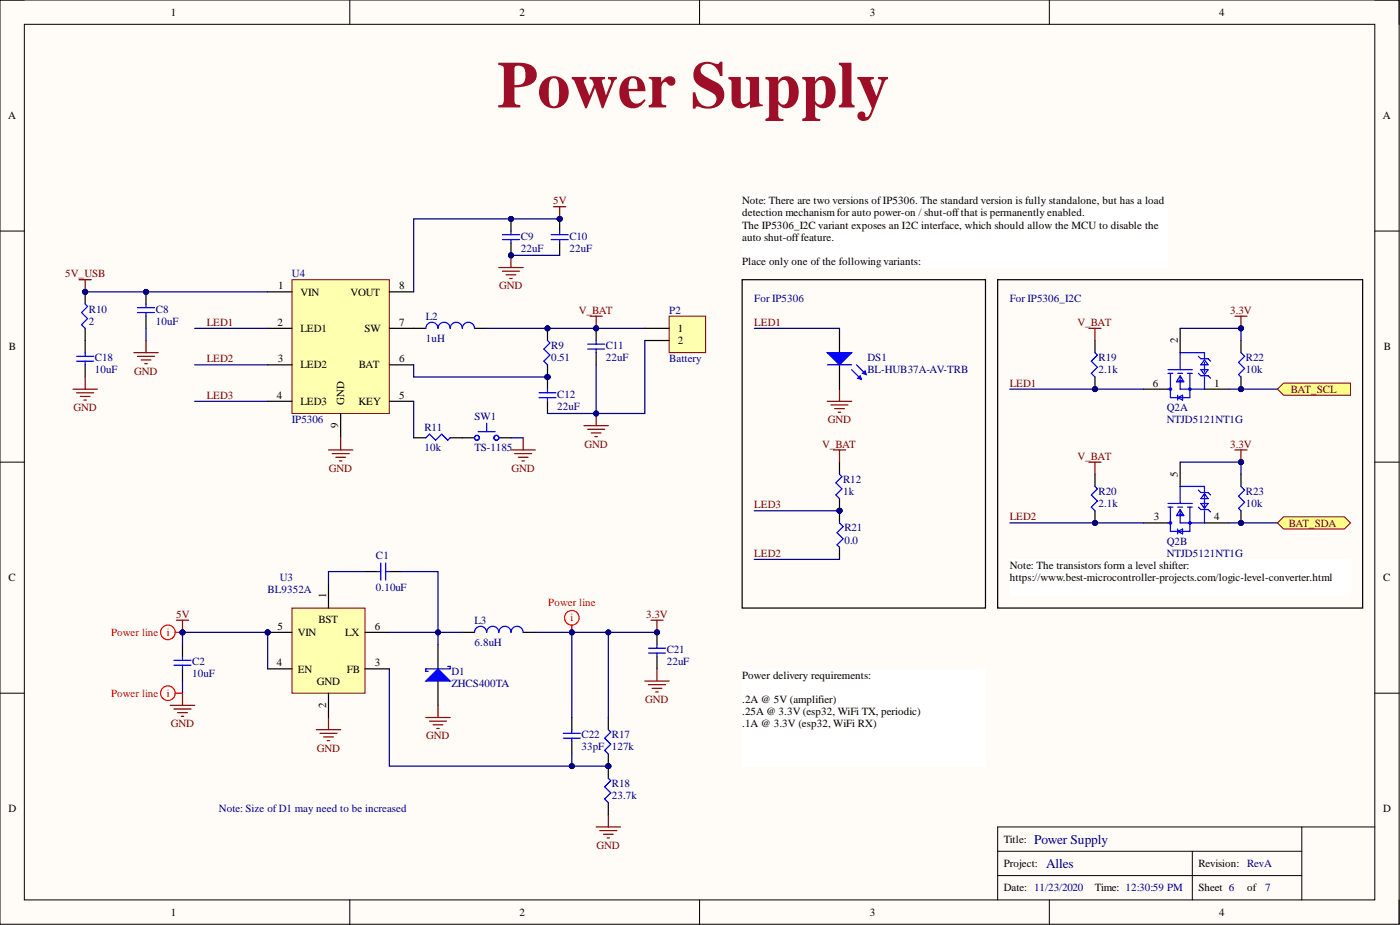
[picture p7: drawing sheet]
<svg xmlns="http://www.w3.org/2000/svg" width="292mm" height="193mm" viewBox="0 0 292 193" stroke-linecap="round" stroke-linejoin="round" font-family="sans-serif">
<defs><g id="words">
<text font-size="13.8" fill="#9e0e29" x="103.7" y="22.4">Power Supply</text>
<g font-size="2.8" fill="#000080">
<text x="215.8" y="176">Power Supply</text>
<text x="218.3" y="181.1">Alles</text>
</g>
<g font-size="2.3">
<text x="35.6" y="3.3">1</text>
<text x="108.4" y="3.3">2</text>
<text x="181.5" y="3.3">3</text>
<text x="254.4" y="3.3">4</text>
<text x="1.7" y="24.9">A</text>
<text x="288.5" y="24.9">A</text>
<text x="154.8" y="42.6">Note: There are two versions ofIP5306. The standard version is fully standalone, but has a load</text>
<text x="154.8" y="45.2">detection mechanism for auto power-on / shut-offthat is permanently enabled.</text>
<text x="154.8" y="47.7">The IP5306_I2C variant exposes an I2C interface, which should allow the MCU to disable the</text>
<text x="154.8" y="50.2">auto shut-offfeature.</text>
<text x="154.8" y="55.3">Place only one of the following variants:</text>
<text x="58" y="60.4">1</text>
<text x="62.7" y="61.6">VIN</text>
<text x="73.1" y="61.6">VOUT</text>
<text x="83.3" y="60.4">8</text>
<text x="57.9" y="68">2</text>
<text x="62.7" y="69.3">LED1</text>
<text x="76.1" y="69.3">SW</text>
<text x="83.3" y="68">7</text>
<text x="141.4" y="69.3">1</text>
<text x="141.4" y="71.8">2</text>
<text x="245.7" y="71.5" transform="rotate(-90 245.7 71.5)">2</text>
<text x="1.9" y="73.1">B</text>
<text x="58" y="75.6">3</text>
<text x="62.7" y="76.9">LED2</text>
<text x="74.9" y="76.9">BAT</text>
<text x="83.3" y="75.6">6</text>
<text x="288.7" y="73.1">B</text>
<text x="57.8" y="83.2">4</text>
<text x="83.3" y="83.2">5</text>
<text x="240.6" y="80.7">6</text>
<text x="253.3" y="80.7">1</text>
<text x="62.7" y="84.5">LED3</text>
<text x="70.6" y="89.3" transform="rotate(-90 70.6 89.3)">9</text>
<text x="71.8" y="84.5" transform="rotate(-90 71.8 84.5)">GND</text>
<text x="74.8" y="84.5">KEY</text>
<text x="245.7" y="99.5" transform="rotate(-90 245.7 99.5)">5</text>
<text x="240.7" y="108.6">3</text>
<text x="253.3" y="108.6">4</text>
<text x="210.7" y="118.7">Note: The transistors form a level shifter:</text>
<text x="1.8" y="121.3">C</text>
<text x="68" y="124.8" transform="rotate(-90 68 124.8)">1</text>
<text x="210.7" y="121.3">https://www.best-microcontroller-projects.com/logic-level-converter.html</text>
<text x="288.6" y="121.3">C</text>
<text x="57.9" y="131.4">5</text>
<text x="66.4" y="130.1">BST</text>
<text x="78.2" y="131.4">6</text>
<text x="62.1" y="132.7">VIN</text>
<text x="72" y="132.7">LX</text>
<text x="57.8" y="139">4</text>
<text x="62.1" y="140.3">EN</text>
<text x="66.1" y="143">GND</text>
<text x="72.3" y="140.3">FB</text>
<text x="78.2" y="139">3</text>
<text x="154.8" y="141.6">Power delivery requirements:</text>
<text x="68" y="147.7" transform="rotate(-90 68 147.7)">2</text>
<text x="154.8" y="146.6">.2A @ 5V (amplifier)</text>
<text x="154.8" y="149.2">.25A@ 3.3V (esp32, WiFi TX, periodic)</text>
<text x="154.8" y="151.7">.1A @ 3.3V (esp32, WiFi RX)</text>
<text x="1.8" y="169.5">D</text>
<text x="288.6" y="169.5">D</text>
<text x="209.4" y="175.8">Title:</text>
<text x="209.4" y="180.9">Project:</text>
<text x="209.4" y="186">Date: 11/23/2020</text>
<text x="228.5" y="186">Time: 12:30:59 PM</text>
<text x="250" y="180.9">Revision: RevA</text>
<text x="250" y="186">Sheet 6</text>
<text x="260.2" y="186">of</text>
<text x="35.6" y="191">1</text>
<text x="108.4" y="191">2</text>
<text x="181.5" y="191">3</text>
<text x="254.4" y="191">4</text>
</g>
<g font-size="2.3" fill="#800000">
<text x="115.4" y="42.6">5V</text>
<text x="13.6" y="57.8">5V_USB</text>
<text x="104.2" y="60.4">GND</text>
<text x="120.7" y="65.5">V_BAT</text>
<text x="256.6" y="65.5">3.3V</text>
<text x="43.2" y="68">LED1</text>
<text x="157.4" y="68">LED1</text>
<text x="224.8" y="68">V_BAT</text>
<text x="43.2" y="75.6">LED2</text>
<text x="28" y="78.1">GND</text>
<text x="43.2" y="83.2">LED3</text>
<text x="210.7" y="80.7">LED1</text>
<text x="269.3" y="81.9">BAT_SCL</text>
<text x="15.3" y="85.8">GND</text>
<text x="172.7" y="88.3">GND</text>
<text x="121.9" y="93.4">GND</text>
<text x="171.5" y="93.4">V_BAT</text>
<text x="224.8" y="95.9">V_BAT</text>
<text x="256.6" y="93.4">3.3V</text>
<text x="68.6" y="98.4">GND</text>
<text x="106.7" y="98.4">GND</text>
<text x="157.4" y="106">LED3</text>
<text x="210.7" y="108.6">LED2</text>
<text x="268.9" y="109.9">BAT_SDA</text>
<text x="157.4" y="116.2">LED2</text>
<text x="36.7" y="128.9">5V</text>
<text x="134.8" y="128.9">3.3V</text>
<text x="134.6" y="146.6">GND</text>
<text x="35.6" y="151.7">GND</text>
<text x="88.9" y="154.2">GND</text>
<text x="66.1" y="156.8">GND</text>
<text x="124.5" y="177.1">GND</text>
</g>
<g font-size="2.3" fill="#000080">
<text x="108.6" y="50">C9</text>
<text x="108.6" y="52.5">22uF</text>
<text x="118.8" y="50">C10</text>
<text x="118.8" y="52.5">22uF</text>
<text x="60.9" y="57.8">U4</text>
<text x="18.5" y="65.2">R10</text>
<text x="32.5" y="65.2">C8</text>
<text x="139.6" y="65.5">P2</text>
<text x="157.4" y="62.9">For IP5306</text>
<text x="210.7" y="62.9">For IP5306_I2C</text>
<text x="18.5" y="67.7">2</text>
<text x="32.5" y="67.7">10uF</text>
<text x="88.8" y="66.7">L2</text>
<text x="88.8" y="71.3">1uH</text>
<text x="19.8" y="75.3">C18</text>
<text x="19.8" y="77.9">10uF</text>
<text x="115" y="72.8">R9</text>
<text x="115" y="75.3">0.51</text>
<text x="126.4" y="72.8">C11</text>
<text x="126.4" y="75.3">22uF</text>
<text x="139.6" y="75.6">Battery</text>
<text x="181" y="75.3">DS1</text>
<text x="181" y="77.9">BL-HUB37A-AV-TRB</text>
<text x="229.2" y="75.3">R19</text>
<text x="229.2" y="77.9">2.1k</text>
<text x="259.9" y="75.3">R22</text>
<text x="259.9" y="77.9">10k</text>
<text x="116.3" y="83">C12</text>
<text x="60.9" y="88.3">IP5306</text>
<text x="88.6" y="89.8">R11</text>
<text x="99" y="87.5">SW1</text>
<text x="116.3" y="85.5">22uF</text>
<text x="243.4" y="85.8">Q2A</text>
<text x="243.4" y="88.3">NTJD5121NT1G</text>
<text x="88.6" y="94.1">10k</text>
<text x="99" y="94.1">TS-1185</text>
<text x="175.9" y="100.7">R12</text>
<text x="175.9" y="103.3">1k</text>
<text x="229.2" y="103.3">R20</text>
<text x="229.2" y="105.8">2.1k</text>
<text x="259.9" y="103.3">R23</text>
<text x="259.9" y="105.8">10k</text>
<text x="176.2" y="110.9">R21</text>
<text x="176.2" y="113.4">0.0</text>
<text x="243.4" y="113.7">Q2B</text>
<text x="78.4" y="116.7">C1</text>
<text x="243.4" y="116.2">NTJD5121NT1G</text>
<text x="55.8" y="123.8">BL9352A</text>
<text x="58.4" y="121.3">U3</text>
<text x="78.4" y="123.3">0.10uF</text>
<text x="99" y="130.1">L3</text>
<text x="99" y="134.7">6.8uH</text>
<text x="139.1" y="136.2">C21</text>
<text x="40.1" y="138.8">C2</text>
<text x="40.1" y="141.3">10uF</text>
<text x="94.2" y="140.8">D1</text>
<text x="94.2" y="143.3">ZHCS400TA</text>
<text x="139.1" y="138.8">22uF</text>
<text x="121.3" y="154">C22</text>
<text x="127.7" y="154">R17</text>
<text x="121.3" y="156.5">33pF</text>
<text x="127.7" y="156.5">127k</text>
<text x="127.7" y="164.1">R18</text>
<text x="127.7" y="166.7">23.7k</text>
<text x="45.7" y="169.5">Note: Size ofD1 may need to be increased</text>
<text x="264" y="186">7</text>
</g>
<g font-size="2.3" fill="#f00">
<text x="114.4" y="126.3">Power line</text>
<text x="119.1" y="129.6">i</text>
<text x="23.2" y="132.7">Power line</text>
<text x="34.8" y="132.7">i</text>
<text x="23.2" y="145.4">Power line</text>
<text x="34.8" y="145.4">i</text>
</g>
</g></defs>
<path d="M0 0h291.9v192.8h-291.9z" fill-rule="evenodd" fill="#fffcf8"/>
<path d="M0 0h291.9v192.8h-291.9z" fill="none" stroke="#000" stroke-width=".21"/>
<path d="M5.1 5.1h281.7v182.6h-281.7z" fill-rule="evenodd" fill="#fffcf8"/>
<g fill="none" stroke="#000" stroke-width=".21">
<path d="M0 0h5.1M73 0v5.1M146 0v5.1M218.9 0v5.1M286.8 0h5.1v5.1M5.1 5.1h281.7v182.6h-281.7zM0 48.2h5.1M286.8 48.2h5.1M0 96.4h5.1M286.8 96.4h5.1M0 144.6h5.1M286.8 144.6h5.1"/>
<path d="M208.2 177.6h63.4M248.8 177.6v10.1M271.6 172.5v15.2M286.8 172.5h-78.6v15.2M73 187.7v5.1M146 187.7v5.1M208.2 182.7h63.4M218.9 187.7v5.1M291.9 187.7v5.1"/>
</g>
<path d="M154.8 58.4h50.8v68.4h-50.8zM208.2 58.4h76.1v68.4h-76.1z" fill="none" stroke="#000" stroke-width=".25"/>
<path d="M139.6 66h7.6v7.6h-7.6z" fill-rule="evenodd" fill="#ffffb0"/>
<path d="M139.6 66h7.6v7.6h-7.6z" fill="none" stroke="#800000" stroke-width=".21"/>
<path d="M134.5 68.5h5.1M134.5 71h5.1M96.5 91.3h2.5M104.1 91.3h2.5" fill="none" stroke="#000" stroke-width=".25"/>
<g fill="none" stroke="#00f" stroke-width=".25">
<path d="M99.8 90.1h3.5M101.5 88.3v1.8"/>
<circle cx="99.5" cy="91.3" r=".51"/>
<circle cx="103.6" cy="91.3" r=".51"/>
</g>
<path d="M154.8 139.5h50.8v20.3h-50.8z" fill-rule="evenodd" fill="#fff"/>
<path d="M154.8 139.5h50.8v20.3h-50.8z" fill="none" stroke="#fff" stroke-width=".21"/>
<path d="M16.5 58.4h2.5M17.8 58.4v2.5" fill="none" stroke="#800000" stroke-width=".25"/>
<circle cx="17.8" cy="60.9" r=".51" fill="#000080"/>
<circle cx="17.8" cy="60.9" r=".51" fill="none" stroke="#000080" stroke-width=".21"/>
<circle cx="30.5" cy="60.9" r=".51" fill="#000080"/>
<circle cx="30.5" cy="60.9" r=".51" fill="none" stroke="#000080" stroke-width=".21"/>
<path d="M30.5 60.9v2.5" fill="none" stroke="#000" stroke-width=".25"/>
<circle cx="30.5" cy="60.9" r=".51" fill="#000080"/>
<circle cx="30.5" cy="60.9" r=".51" fill="none" stroke="#000080" stroke-width=".21"/>
<path d="M17.8 71v2.6M17.8 76.1v2.5M30.5 66v2.5M91.4 134.5v5M91.4 142.1v5" fill="none" stroke="#000" stroke-width=".25"/>
<path d="M16 75.3h3.5M16 74.3h3.5M17.8 73.6v.7M17.8 75.3v.8M28.7 65.2h3.5M28.7 64.2h3.5M30.5 63.4v.8M30.5 65.2v.8" fill="none" stroke="#00f" stroke-width=".25"/>
<g fill="none" stroke="#800000" stroke-width=".25">
<path d="M17.8 78.6v2.6M27.9 73.6h5.1M28.7 74.3h3.5M29.4 75.1h2.1M30.2 75.9h.5M30.5 71v2.6M15.2 81.2h5.1M16 81.9h3.5M16.8 82.7h2M17.5 83.5h.5M137.1 139.5v2.6M35.5 147.1h5.1"/>
<path d="M36.3 147.9h3.6M37.1 148.7h2M37.8 149.4h.5M38.1 144.6v2.5M66 152.2h5.1M66.8 153h3.5M67.5 153.7h2.1M68.3 154.5h.5M68.5 149.7v2.5M88.8 149.7h5.1M89.6 150.4h3.6M90.4 151.2h2"/>
<path d="M91.1 152h.5M91.4 147.1v2.6M134.5 142.1h5.1M135.3 142.8h3.6M136.1 143.6h2M136.8 144.4h.5M124.4 172.5h5.1M125.1 173.3h3.6M125.9 174h2M126.7 174.8h.5M126.9 170v2.5"/>
</g>
<path d="M88.8 142.1l2.6-2.6 2.5 2.6z" fill="#00f"/>
<path d="M93.4 139h.5v.5h-5.1v.5h.6M88.8 142.1l2.6-2.6 2.5 2.6z" fill="none" stroke="#00f" stroke-width=".25"/>
<path d="M36.8 129.4h2.5M38.1 129.4v2.5" fill="none" stroke="#800000" stroke-width=".25"/>
<circle cx="38.1" cy="131.9" r=".51" fill="#000080"/>
<circle cx="38.1" cy="131.9" r=".51" fill="none" stroke="#000080" stroke-width=".21"/>
<path d="M135.8 129.4h2.5M137.1 129.4v2.5" fill="none" stroke="#800000" stroke-width=".25"/>
<circle cx="137.1" cy="131.9" r=".51" fill="#000080"/>
<circle cx="137.1" cy="131.9" r=".51" fill="none" stroke="#000080" stroke-width=".21"/>
<g fill="none" stroke="#f00" stroke-width=".25">
<path d="M119.3 130.4v1.5"/>
<circle cx="119.3" cy="128.9" r="1.52"/>
</g>
<circle cx="119.3" cy="131.9" r=".51" fill="#000080"/>
<circle cx="119.3" cy="131.9" r=".51" fill="none" stroke="#000080" stroke-width=".21"/>
<path d="M76.2 119.2h2.5M81.2 119.2h2.6M38.1 134.5v2.5M38.1 139.5v2.6" fill="none" stroke="#000" stroke-width=".25"/>
<path d="M78.7 119.2h.8M79.5 117.5v3.5M80.5 117.5v3.5M80.5 119.2h.7M36.3 138.8h3.6M36.3 137.8h3.6M38.1 137v.8M38.1 138.8v.7" fill="none" stroke="#00f" stroke-width=".25"/>
<circle cx="126.9" cy="159.8" r=".51" fill="#000080"/>
<circle cx="126.9" cy="159.8" r=".51" fill="none" stroke="#000080" stroke-width=".21"/>
<path d="M126.9 149.7v2.5M126.9 157.3v2.5" fill="none" stroke="#000" stroke-width=".25"/>
<circle cx="126.9" cy="159.8" r=".51" fill="#000080"/>
<circle cx="126.9" cy="159.8" r=".51" fill="none" stroke="#000080" stroke-width=".21"/>
<path d="M126.9 152.2l.5 .5-1.2 1.3 1.2 1.3-1.2 1.2 .7 .8" fill="none" stroke="#00f" stroke-width=".25"/>
<circle cx="126.9" cy="159.8" r=".51" fill="#000080"/>
<circle cx="126.9" cy="159.8" r=".51" fill="none" stroke="#000080" stroke-width=".21"/>
<path d="M126.9 159.8v2.6" fill="none" stroke="#000" stroke-width=".25"/>
<circle cx="126.9" cy="159.8" r=".51" fill="#000080"/>
<circle cx="126.9" cy="159.8" r=".51" fill="none" stroke="#000080" stroke-width=".21"/>
<path d="M119.3 149.7v2.5M119.3 154.8v2.5M126.9 167.4v2.6" fill="none" stroke="#000" stroke-width=".25"/>
<path d="M117.5 154h3.6M117.5 153h3.6M119.3 152.2v.8M119.3 154v.8M126.9 162.4l.5 .5-1.2 1.2 1.2 1.3-1.2 1.3 .7 .7" fill="none" stroke="#00f" stroke-width=".25"/>
<circle cx="137.1" cy="131.9" r=".51" fill="#000080"/>
<circle cx="137.1" cy="131.9" r=".51" fill="none" stroke="#000080" stroke-width=".21"/>
<path d="M137.1 131.9v2.6" fill="none" stroke="#000" stroke-width=".25"/>
<circle cx="137.1" cy="131.9" r=".51" fill="#000080"/>
<circle cx="137.1" cy="131.9" r=".51" fill="none" stroke="#000080" stroke-width=".21"/>
<path d="M137.1 137v2.5" fill="none" stroke="#000" stroke-width=".25"/>
<path d="M135.3 136.2h3.6M135.3 135.2h3.6M137.1 134.5v.7M137.1 136.2v.8" fill="none" stroke="#00f" stroke-width=".25"/>
<g fill="none" stroke="#f00" stroke-width=".25">
<path d="M36.6 131.9h1.5"/>
<circle cx="35" cy="131.9" r="1.52"/>
</g>
<circle cx="38.1" cy="131.9" r=".51" fill="#000080"/>
<circle cx="38.1" cy="131.9" r=".51" fill="none" stroke="#000080" stroke-width=".21"/>
<g fill="none" stroke="#f00" stroke-width=".25">
<path d="M36.6 144.6h1.5"/>
<circle cx="35" cy="144.6" r="1.52"/>
</g>
<path d="M86.3 68.5h2.5M99 68.5h2.5M96.5 131.9h2.5M109.2 131.9h2.5" fill="none" stroke="#000" stroke-width=".25"/>
<path d="M88.8 68.5a1.27 1.27 0 0 1 1.3-1.3 1.27 1.27 0 0 1 1.3 1.3 1.27 1.27 0 0 1 1.3-1.3 1.27 1.27 0 0 1 1.2 1.3 1.27 1.27 0 0 1 1.3-1.3 1.27 1.27 0 0 1 1.3 1.3 1.27 1.27 0 0 1 1.2-1.3 1.27 1.27 0 0 1 1.3 1.3M99 131.9a1.27 1.27 0 0 1 1.3-1.2 1.27 1.27 0 0 1 1.2 1.2 1.27 1.27 0 0 1 1.3-1.2 1.27 1.27 0 0 1 1.3 1.2 1.27 1.27 0 0 1 1.2-1.2 1.27 1.27 0 0 1 1.3 1.2 1.27 1.27 0 0 1 1.3-1.2 1.27 1.27 0 0 1 1.3 1.2" fill="none" stroke="#00f" stroke-width=".25"/>
<path d="M60.9 58.4h20.3v27.9h-20.3z" fill-rule="evenodd" fill="#ffffb0"/>
<path d="M60.9 58.4h20.3v27.9h-20.3z" fill="none" stroke="#800000" stroke-width=".21"/>
<path d="M55.8 60.9h5.1M55.8 68.5h5.1M55.8 76.1h5.1M81.2 60.9h5.1M81.2 68.5h5.1M81.2 76.1h5.1M55.8 83.7h5.1M71.1 86.3v5M81.2 83.7h5.1M86.3 91.3h2.5M93.9 91.3h2.6" fill="none" stroke="#000" stroke-width=".25"/>
<path d="M106.6 93.9h5.1M107.4 94.6h3.5M108.1 95.4h2.1M108.9 96.2h.5M109.2 91.3v2.6M172.6 83.7h5.1M173.4 84.5h3.5M174.1 85.2h2.1M174.9 86h.5M175.2 81.2v2.5" fill="none" stroke="#800000" stroke-width=".25"/>
<path d="M88.8 91.3l.8-.7 1.3 1.2 1.2-1.2 1.3 1.2 .5-.5" fill="none" stroke="#00f" stroke-width=".25"/>
<circle cx="175.2" cy="106.6" r=".51" fill="#000080"/>
<circle cx="175.2" cy="106.6" r=".51" fill="none" stroke="#000080" stroke-width=".21"/>
<path d="M175.2 96.4v2.5M175.2 104v2.6" fill="none" stroke="#000" stroke-width=".25"/>
<circle cx="175.2" cy="106.6" r=".51" fill="#000080"/>
<circle cx="175.2" cy="106.6" r=".51" fill="none" stroke="#000080" stroke-width=".21"/>
<path d="M175.2 98.9l.5 .6-1.3 1.2 1.3 1.3-1.3 1.3 .8 .7" fill="none" stroke="#00f" stroke-width=".25"/>
<circle cx="106.6" cy="45.7" r=".51" fill="#000080"/>
<circle cx="106.6" cy="45.7" r=".51" fill="none" stroke="#000080" stroke-width=".21"/>
<circle cx="106.6" cy="53.3" r=".51" fill="#000080"/>
<circle cx="106.6" cy="53.3" r=".51" fill="none" stroke="#000080" stroke-width=".21"/>
<path d="M106.6 45.7v2.5" fill="none" stroke="#000" stroke-width=".25"/>
<circle cx="106.6" cy="45.7" r=".51" fill="#000080"/>
<circle cx="106.6" cy="45.7" r=".51" fill="none" stroke="#000080" stroke-width=".21"/>
<path d="M106.6 50.7v2.6" fill="none" stroke="#000" stroke-width=".25"/>
<circle cx="106.6" cy="53.3" r=".51" fill="#000080"/>
<circle cx="106.6" cy="53.3" r=".51" fill="none" stroke="#000080" stroke-width=".21"/>
<path d="M104.8 50h3.6M104.8 49h3.6M106.6 48.2v.8M106.6 50v.7" fill="none" stroke="#00f" stroke-width=".25"/>
<circle cx="116.8" cy="45.7" r=".51" fill="#000080"/>
<circle cx="116.8" cy="45.7" r=".51" fill="none" stroke="#000080" stroke-width=".21"/>
<path d="M116.8 45.7v2.5" fill="none" stroke="#000" stroke-width=".25"/>
<circle cx="116.8" cy="45.7" r=".51" fill="#000080"/>
<circle cx="116.8" cy="45.7" r=".51" fill="none" stroke="#000080" stroke-width=".21"/>
<path d="M116.8 50.7v2.6" fill="none" stroke="#000" stroke-width=".25"/>
<path d="M115 50h3.5M115 49h3.5M116.8 48.2v.8M116.8 50v.7" fill="none" stroke="#00f" stroke-width=".25"/>
<path d="M104.1 55.8h5.1M104.8 56.6h3.6M105.6 57.3h2M106.4 58.1h.5M106.6 53.3v2.5" fill="none" stroke="#800000" stroke-width=".25"/>
<circle cx="106.6" cy="53.3" r=".51" fill="#000080"/>
<circle cx="106.6" cy="53.3" r=".51" fill="none" stroke="#000080" stroke-width=".21"/>
<path d="M115.5 43.1h2.5M116.8 43.1v2.6" fill="none" stroke="#800000" stroke-width=".25"/>
<circle cx="116.8" cy="45.7" r=".51" fill="#000080"/>
<circle cx="116.8" cy="45.7" r=".51" fill="none" stroke="#000080" stroke-width=".21"/>
<path d="M123.1 66h2.6M124.4 66v2.5" fill="none" stroke="#800000" stroke-width=".25"/>
<circle cx="124.4" cy="68.5" r=".51" fill="#000080"/>
<circle cx="124.4" cy="68.5" r=".51" fill="none" stroke="#000080" stroke-width=".21"/>
<circle cx="124.4" cy="68.5" r=".51" fill="#000080"/>
<circle cx="124.4" cy="68.5" r=".51" fill="none" stroke="#000080" stroke-width=".21"/>
<path d="M124.4 68.5v2.5" fill="none" stroke="#000" stroke-width=".25"/>
<circle cx="124.4" cy="68.5" r=".51" fill="#000080"/>
<circle cx="124.4" cy="68.5" r=".51" fill="none" stroke="#000080" stroke-width=".21"/>
<path d="M124.4 73.6v2.5" fill="none" stroke="#000" stroke-width=".25"/>
<path d="M122.6 72.8h3.6M122.6 71.8h3.6M124.4 71v.8M124.4 72.8v.8" fill="none" stroke="#00f" stroke-width=".25"/>
<path d="M121.8 88.8h5.1M122.6 89.6h3.6M123.4 90.3h2M124.1 91.1h.5M124.4 86.3v2.5" fill="none" stroke="#800000" stroke-width=".25"/>
<circle cx="124.4" cy="86.3" r=".51" fill="#000080"/>
<circle cx="124.4" cy="86.3" r=".51" fill="none" stroke="#000080" stroke-width=".21"/>
<circle cx="114.2" cy="78.6" r=".51" fill="#000080"/>
<circle cx="114.2" cy="78.6" r=".51" fill="none" stroke="#000080" stroke-width=".21"/>
<path d="M114.2 78.6v2.6" fill="none" stroke="#000" stroke-width=".25"/>
<circle cx="114.2" cy="78.6" r=".51" fill="#000080"/>
<circle cx="114.2" cy="78.6" r=".51" fill="none" stroke="#000080" stroke-width=".21"/>
<path d="M114.2 83.7v2.6" fill="none" stroke="#000" stroke-width=".25"/>
<path d="M112.5 83h3.5M112.5 81.9h3.5M114.2 81.2v.7M114.2 83v.7" fill="none" stroke="#00f" stroke-width=".25"/>
<path d="M68.5 93.9h5.1M69.3 94.6h3.6M70.1 95.4h2M70.8 96.2h.5M71.1 91.3v2.6M173.9 93.9h2.5M175.2 93.9v2.5" fill="none" stroke="#800000" stroke-width=".25"/>
<circle cx="114.2" cy="68.5" r=".51" fill="#000080"/>
<circle cx="114.2" cy="68.5" r=".51" fill="none" stroke="#000080" stroke-width=".21"/>
<circle cx="114.2" cy="78.6" r=".51" fill="#000080"/>
<circle cx="114.2" cy="78.6" r=".51" fill="none" stroke="#000080" stroke-width=".21"/>
<path d="M114.2 68.5v2.5" fill="none" stroke="#000" stroke-width=".25"/>
<circle cx="114.2" cy="68.5" r=".51" fill="#000080"/>
<circle cx="114.2" cy="68.5" r=".51" fill="none" stroke="#000080" stroke-width=".21"/>
<path d="M114.2 76.1v2.5" fill="none" stroke="#000" stroke-width=".25"/>
<circle cx="114.2" cy="78.6" r=".51" fill="#000080"/>
<circle cx="114.2" cy="78.6" r=".51" fill="none" stroke="#000080" stroke-width=".21"/>
<path d="M114.2 71l.5 .5-1.2 1.3 1.2 1.3-1.2 1.2 .7 .8" fill="none" stroke="#00f" stroke-width=".25"/>
<circle cx="17.8" cy="60.9" r=".51" fill="#000080"/>
<circle cx="17.8" cy="60.9" r=".51" fill="none" stroke="#000080" stroke-width=".21"/>
<path d="M17.8 60.9v2.5" fill="none" stroke="#000" stroke-width=".25"/>
<circle cx="17.8" cy="60.9" r=".51" fill="#000080"/>
<circle cx="17.8" cy="60.9" r=".51" fill="none" stroke="#000080" stroke-width=".21"/>
<path d="M17.8 68.5v2.5" fill="none" stroke="#000" stroke-width=".25"/>
<path d="M17.8 63.4l.5 .5-1.3 1.3 1.3 1.3-1.3 1.2 .8 .8" fill="none" stroke="#00f" stroke-width=".25"/>
<circle cx="55.8" cy="131.9" r=".51" fill="#000080"/>
<circle cx="55.8" cy="131.9" r=".51" fill="none" stroke="#000080" stroke-width=".21"/>
<path d="M60.9 126.8h15.3v17.8h-15.3z" fill-rule="evenodd" fill="#ffffb0"/>
<path d="M60.9 126.8h15.3v17.8h-15.3z" fill="none" stroke="#800000" stroke-width=".21"/>
<path d="M55.8 131.9h5.1M68.5 144.6v5.1" fill="none" stroke="#000" stroke-width=".25"/>
<circle cx="55.8" cy="131.9" r=".51" fill="#000080"/>
<circle cx="55.8" cy="131.9" r=".51" fill="none" stroke="#000080" stroke-width=".21"/>
<path d="M175.2 68.5v5.1M175.2 76.1v5.1M55.8 139.5h5.1M68.5 121.8v5M76.2 139.5h5M76.2 131.9h5" fill="none" stroke="#000" stroke-width=".25"/>
<path d="M172.6 73.6h5.1l-2.5 2.5z" fill="#00f"/>
<path d="M172.6 73.6h5.1l-2.5 2.5zM172.6 76.1h5.1M178.7 76.1l2 2" fill="none" stroke="#00f" stroke-width=".25"/>
<path d="M180 77.9l.5-.5 .2 .7z" fill="#00f"/>
<path d="M177.7 77.1l2 2.1M180 77.9l.5-.5 .2 .7z" fill="none" stroke="#00f" stroke-width=".25"/>
<path d="M179 78.9l.5-.5 .2 .8z" fill="#00f"/>
<path d="M179 78.9l.5-.5 .2 .8z" fill="none" stroke="#00f" stroke-width=".25"/>
<circle cx="175.2" cy="106.6" r=".51" fill="#000080"/>
<circle cx="175.2" cy="106.6" r=".51" fill="none" stroke="#000080" stroke-width=".21"/>
<path d="M175.2 106.6v2.5M175.2 114.2v2.5" fill="none" stroke="#000" stroke-width=".25"/>
<circle cx="175.2" cy="106.6" r=".51" fill="#000080"/>
<circle cx="175.2" cy="106.6" r=".51" fill="none" stroke="#000080" stroke-width=".21"/>
<path d="M175.2 109.1l.7 .8-1.3 1.2 1.3 1.3-1.3 1.3 .6 .5" fill="none" stroke="#00f" stroke-width=".25"/>
<circle cx="228.5" cy="81.2" r=".51" fill="#000080"/>
<circle cx="228.5" cy="81.2" r=".51" fill="none" stroke="#000080" stroke-width=".21"/>
<path d="M228.5 71v2.6M228.5 78.6v2.6" fill="none" stroke="#000" stroke-width=".25"/>
<circle cx="228.5" cy="81.2" r=".51" fill="#000080"/>
<circle cx="228.5" cy="81.2" r=".51" fill="none" stroke="#000080" stroke-width=".21"/>
<path d="M228.5 73.6l.5 .5-1.3 1.2 1.3 1.3-1.3 1.3 .8 .7" fill="none" stroke="#00f" stroke-width=".25"/>
<circle cx="228.5" cy="109.1" r=".51" fill="#000080"/>
<circle cx="228.5" cy="109.1" r=".51" fill="none" stroke="#000080" stroke-width=".21"/>
<path d="M228.5 98.9v2.6M228.5 106.6v2.5" fill="none" stroke="#000" stroke-width=".25"/>
<circle cx="228.5" cy="109.1" r=".51" fill="#000080"/>
<circle cx="228.5" cy="109.1" r=".51" fill="none" stroke="#000080" stroke-width=".21"/>
<path d="M228.5 101.5l.5 .5-1.3 1.3 1.3 1.2-1.3 1.3 .8 .8" fill="none" stroke="#00f" stroke-width=".25"/>
<path d="M227.2 68.5h2.5M228.5 68.5v2.5M227.2 96.4h2.5M228.5 96.4v2.5" fill="none" stroke="#800000" stroke-width=".25"/>
<path d="M266.5 81.2l1.3-1.3h14v2.6h-14z" fill-rule="evenodd" fill="#ffff80"/>
<path d="M266.5 81.2l1.3-1.3h14v2.6h-14z" fill="none" stroke="#800000" stroke-width=".21"/>
<path d="M266.5 109.1l1.3-1.3h12.7l1.3 1.3-1.3 1.3h-12.7z" fill-rule="evenodd" fill="#ffff80"/>
<path d="M266.5 109.1l1.3-1.3h12.7l1.3 1.3-1.3 1.3h-12.7z" fill="none" stroke="#800000" stroke-width=".21"/>
<path d="M257.7 66h2.5M258.9 66v2.5" fill="none" stroke="#800000" stroke-width=".25"/>
<circle cx="258.9" cy="68.5" r=".51" fill="#000080"/>
<circle cx="258.9" cy="68.5" r=".51" fill="none" stroke="#000080" stroke-width=".21"/>
<circle cx="258.9" cy="81.2" r=".51" fill="#000080"/>
<circle cx="258.9" cy="81.2" r=".51" fill="none" stroke="#000080" stroke-width=".21"/>
<path d="M258.9 78.6v2.6" fill="none" stroke="#000" stroke-width=".25"/>
<circle cx="258.9" cy="81.2" r=".51" fill="#000080"/>
<circle cx="258.9" cy="81.2" r=".51" fill="none" stroke="#000080" stroke-width=".21"/>
<path d="M258.9 71v2.6" fill="none" stroke="#000" stroke-width=".25"/>
<path d="M258.9 73.6l.8 .7-1.3 1.3 1.3 1.3-1.3 1.2 .5 .5" fill="none" stroke="#00f" stroke-width=".25"/>
<path d="M257.7 93.9h2.5M258.9 93.9v2.5" fill="none" stroke="#800000" stroke-width=".25"/>
<circle cx="258.9" cy="96.4" r=".51" fill="#000080"/>
<circle cx="258.9" cy="96.4" r=".51" fill="none" stroke="#000080" stroke-width=".21"/>
<circle cx="258.9" cy="109.1" r=".51" fill="#000080"/>
<circle cx="258.9" cy="109.1" r=".51" fill="none" stroke="#000080" stroke-width=".21"/>
<path d="M258.9 106.6v2.5" fill="none" stroke="#000" stroke-width=".25"/>
<circle cx="258.9" cy="109.1" r=".51" fill="#000080"/>
<circle cx="258.9" cy="109.1" r=".51" fill="none" stroke="#000080" stroke-width=".21"/>
<path d="M246.2 68.5v5.1M238.6 81.2h5.1M246.2 96.4v5.1M251.3 81.2h5.1M258.9 98.9v2.6M238.6 109.1h5.1M251.3 109.1h5.1" fill="none" stroke="#000" stroke-width=".25"/>
<g fill="none" stroke="#00f" stroke-width=".25">
<path d="M243.7 77.1h5.1M243.7 77.9h1M244.2 77.9v5.1h4.1v-5.1M245.7 77.9h1M246 79.4h.7M246.2 78.6v2.6h5.1v-2.6M246.2 78.4l.8 1.3h-1.5zM247.8 77.9h1M250 74.3l.5 .5h1.6l.5 .5M250 77.9l.5 .5h1.6l.5 .5M250.5 77.1h1.6l-.8 1zM251.3 74.8v-1.2h-5.1v3.5"/>
<path d="M251.3 75.1l.8 1h-1.6zM251.3 75.6v2M243.7 81.2h.5M245.7 83l1-.5v1zM245.7 82.5v1M243.7 105h5.1M243.7 105.8h1M243.7 109.1h.5M244.2 105.8v5.1h4.1v-5.1M245.7 110.9l1-.5v1zM245.7 110.4v1M245.7 105.8h1"/>
<path d="M246 107.3h.7M246.2 106.6v2.5h5.1v-2.5M246.2 106.3l.8 1.3h-1.5zM247.8 105.8h1M250 105.8l.5 .5h1.6l.5 .5M250 102.2l.5 .5h1.6l.5 .6M250.5 105h1.6l-.8 1zM251.3 102.7v-1.2h-5.1v3.5M251.3 103v2.8M251.3 103l.8 1h-1.6zM258.9 101.5l.8 .7-1.3 1.3 1.3 1.3-1.3 1.2 .5 .6"/>
<circle cx="244.2" cy="81.2" r=".26"/>
<circle cx="248.3" cy="81.2" r=".26"/>
<circle cx="244.2" cy="109.1" r=".26"/>
<circle cx="248.3" cy="109.1" r=".26"/>
</g>
<path d="M154.8 40.6h88.9v15.2h-88.9z" fill-rule="evenodd" fill="#fff"/>
<path d="M154.8 40.6h88.9v15.2h-88.9z" fill="none" stroke="#fff" stroke-width=".21"/>
<path d="M210.7 116.7h71.1v7.6h-71.1z" fill-rule="evenodd" fill="#fff"/>
<path d="M210.7 116.7h71.1v7.6h-71.1z" fill="none" stroke="#fff" stroke-width=".21"/>
<path d="M258.9 96.4v2.5" fill="none" stroke="#000080" stroke-width=".25"/>
<circle cx="258.9" cy="96.4" r=".51" fill="#000080"/>
<circle cx="258.9" cy="96.4" r=".51" fill="none" stroke="#000080" stroke-width=".21"/>
<path d="M17.8 60.9h38" fill="none" stroke="#000080" stroke-width=".25"/>
<circle cx="30.5" cy="60.9" r=".51" fill="#000080"/>
<circle cx="30.5" cy="60.9" r=".51" fill="none" stroke="#000080" stroke-width=".21"/>
<circle cx="17.8" cy="60.9" r=".51" fill="#000080"/>
<circle cx="17.8" cy="60.9" r=".51" fill="none" stroke="#000080" stroke-width=".21"/>
<path d="M38.1 131.9h17.7" fill="none" stroke="#000080" stroke-width=".25"/>
<circle cx="55.8" cy="131.9" r=".51" fill="#000080"/>
<circle cx="55.8" cy="131.9" r=".51" fill="none" stroke="#000080" stroke-width=".21"/>
<circle cx="38.1" cy="131.9" r=".51" fill="#000080"/>
<circle cx="38.1" cy="131.9" r=".51" fill="none" stroke="#000080" stroke-width=".21"/>
<path d="M40.6 76.1h15.2M40.6 68.5h15.2M40.6 83.7h15.2M76.2 119.2h-7.7v2.6M81.2 139.5v20.3h38.1" fill="none" stroke="#000080" stroke-width=".25"/>
<circle cx="119.3" cy="159.8" r=".51" fill="#000080"/>
<circle cx="119.3" cy="159.8" r=".51" fill="none" stroke="#000080" stroke-width=".21"/>
<path d="M81.2 131.9h10.2" fill="none" stroke="#000080" stroke-width=".25"/>
<circle cx="91.4" cy="131.9" r=".51" fill="#000080"/>
<circle cx="91.4" cy="131.9" r=".51" fill="none" stroke="#000080" stroke-width=".21"/>
<path d="M83.8 119.2h7.6v12.7h5.1" fill="none" stroke="#000080" stroke-width=".25"/>
<circle cx="91.4" cy="131.9" r=".51" fill="#000080"/>
<circle cx="91.4" cy="131.9" r=".51" fill="none" stroke="#000080" stroke-width=".21"/>
<path d="M86.3 76.1v2.5h27.9" fill="none" stroke="#000080" stroke-width=".25"/>
<circle cx="114.2" cy="78.6" r=".51" fill="#000080"/>
<circle cx="114.2" cy="78.6" r=".51" fill="none" stroke="#000080" stroke-width=".21"/>
<path d="M116.8 45.7h-30.5v15.2" fill="none" stroke="#000080" stroke-width=".25"/>
<circle cx="106.6" cy="45.7" r=".51" fill="#000080"/>
<circle cx="106.6" cy="45.7" r=".51" fill="none" stroke="#000080" stroke-width=".21"/>
<circle cx="116.8" cy="45.7" r=".51" fill="#000080"/>
<circle cx="116.8" cy="45.7" r=".51" fill="none" stroke="#000080" stroke-width=".21"/>
<path d="M101.5 68.5h33" fill="none" stroke="#000080" stroke-width=".25"/>
<circle cx="124.4" cy="68.5" r=".51" fill="#000080"/>
<circle cx="124.4" cy="68.5" r=".51" fill="none" stroke="#000080" stroke-width=".21"/>
<circle cx="114.2" cy="68.5" r=".51" fill="#000080"/>
<circle cx="114.2" cy="68.5" r=".51" fill="none" stroke="#000080" stroke-width=".21"/>
<path d="M106.6 53.3h10.2M106.6 91.3h2.6" fill="none" stroke="#000080" stroke-width=".25"/>
<circle cx="106.6" cy="53.3" r=".51" fill="#000080"/>
<circle cx="106.6" cy="53.3" r=".51" fill="none" stroke="#000080" stroke-width=".21"/>
<path d="M111.7 131.9h7.6" fill="none" stroke="#000080" stroke-width=".25"/>
<circle cx="119.3" cy="131.9" r=".51" fill="#000080"/>
<circle cx="119.3" cy="131.9" r=".51" fill="none" stroke="#000080" stroke-width=".21"/>
<path d="M134.5 71v15.3h-20.3" fill="none" stroke="#000080" stroke-width=".25"/>
<circle cx="124.4" cy="86.3" r=".51" fill="#000080"/>
<circle cx="124.4" cy="86.3" r=".51" fill="none" stroke="#000080" stroke-width=".21"/>
<path d="M119.3 159.8h7.6" fill="none" stroke="#000080" stroke-width=".25"/>
<circle cx="126.9" cy="159.8" r=".51" fill="#000080"/>
<circle cx="126.9" cy="159.8" r=".51" fill="none" stroke="#000080" stroke-width=".21"/>
<circle cx="119.3" cy="159.8" r=".51" fill="#000080"/>
<circle cx="119.3" cy="159.8" r=".51" fill="none" stroke="#000080" stroke-width=".21"/>
<path d="M137.1 131.9h-17.8v17.8" fill="none" stroke="#000080" stroke-width=".25"/>
<circle cx="137.1" cy="131.9" r=".51" fill="#000080"/>
<circle cx="137.1" cy="131.9" r=".51" fill="none" stroke="#000080" stroke-width=".21"/>
<circle cx="126.9" cy="131.9" r=".51" fill="#000080"/>
<circle cx="126.9" cy="131.9" r=".51" fill="none" stroke="#000080" stroke-width=".21"/>
<circle cx="119.3" cy="131.9" r=".51" fill="#000080"/>
<circle cx="119.3" cy="131.9" r=".51" fill="none" stroke="#000080" stroke-width=".21"/>
<path d="M157.4 116.7h17.8M157.4 106.6h17.8" fill="none" stroke="#000080" stroke-width=".25"/>
<circle cx="175.2" cy="106.6" r=".51" fill="#000080"/>
<circle cx="175.2" cy="106.6" r=".51" fill="none" stroke="#000080" stroke-width=".21"/>
<path d="M157.4 68.5h17.8M210.7 109.1h27.9" fill="none" stroke="#000080" stroke-width=".25"/>
<circle cx="228.5" cy="109.1" r=".51" fill="#000080"/>
<circle cx="228.5" cy="109.1" r=".51" fill="none" stroke="#000080" stroke-width=".21"/>
<path d="M210.7 81.2h27.9" fill="none" stroke="#000080" stroke-width=".25"/>
<circle cx="228.5" cy="81.2" r=".51" fill="#000080"/>
<circle cx="228.5" cy="81.2" r=".51" fill="none" stroke="#000080" stroke-width=".21"/>
<path d="M246.2 96.4h12.7" fill="none" stroke="#000080" stroke-width=".25"/>
<circle cx="258.9" cy="96.4" r=".51" fill="#000080"/>
<circle cx="258.9" cy="96.4" r=".51" fill="none" stroke="#000080" stroke-width=".21"/>
<path d="M246.2 68.5h12.7" fill="none" stroke="#000080" stroke-width=".25"/>
<circle cx="258.9" cy="68.5" r=".51" fill="#000080"/>
<circle cx="258.9" cy="68.5" r=".51" fill="none" stroke="#000080" stroke-width=".21"/>
<path d="M256.4 109.1h10.1" fill="none" stroke="#000080" stroke-width=".25"/>
<circle cx="258.9" cy="109.1" r=".51" fill="#000080"/>
<circle cx="258.9" cy="109.1" r=".51" fill="none" stroke="#000080" stroke-width=".21"/>
<path d="M256.4 81.2h10.1" fill="none" stroke="#000080" stroke-width=".25"/>
<circle cx="258.9" cy="81.2" r=".51" fill="#000080"/>
<circle cx="258.9" cy="81.2" r=".51" fill="none" stroke="#000080" stroke-width=".21"/>
<path d="M30.5 68.5v2.5M38.1 131.9v2.6M38.1 142.1v2.5" fill="none" stroke="#000080" stroke-width=".25"/>
<circle cx="38.1" cy="131.9" r=".51" fill="#000080"/>
<circle cx="38.1" cy="131.9" r=".51" fill="none" stroke="#000080" stroke-width=".21"/>
<path d="M55.8 131.9v7.6" fill="none" stroke="#000080" stroke-width=".25"/>
<circle cx="55.8" cy="131.9" r=".51" fill="#000080"/>
<circle cx="55.8" cy="131.9" r=".51" fill="none" stroke="#000080" stroke-width=".21"/>
<path d="M86.3 83.7v7.6M91.4 131.9v2.6" fill="none" stroke="#000080" stroke-width=".25"/>
<circle cx="91.4" cy="131.9" r=".51" fill="#000080"/>
<circle cx="91.4" cy="131.9" r=".51" fill="none" stroke="#000080" stroke-width=".21"/>
<path d="M119.3 157.3v2.5" fill="none" stroke="#000080" stroke-width=".25"/>
<circle cx="119.3" cy="159.8" r=".51" fill="#000080"/>
<circle cx="119.3" cy="159.8" r=".51" fill="none" stroke="#000080" stroke-width=".21"/>
<path d="M124.4 76.1v10.2" fill="none" stroke="#000080" stroke-width=".25"/>
<circle cx="124.4" cy="86.3" r=".51" fill="#000080"/>
<circle cx="124.4" cy="86.3" r=".51" fill="none" stroke="#000080" stroke-width=".21"/>
<path d="M126.9 131.9v17.8" fill="none" stroke="#000080" stroke-width=".25"/>
<circle cx="126.9" cy="131.9" r=".51" fill="#000080"/>
<circle cx="126.9" cy="131.9" r=".51" fill="none" stroke="#000080" stroke-width=".21"/>
<path d="M258.9 68.5v2.5" fill="none" stroke="#000080" stroke-width=".25"/>
<circle cx="258.9" cy="68.5" r=".51" fill="#000080"/>
<circle cx="258.9" cy="68.5" r=".51" fill="none" stroke="#000080" stroke-width=".21"/>
<use href="#words"/>
</svg>
